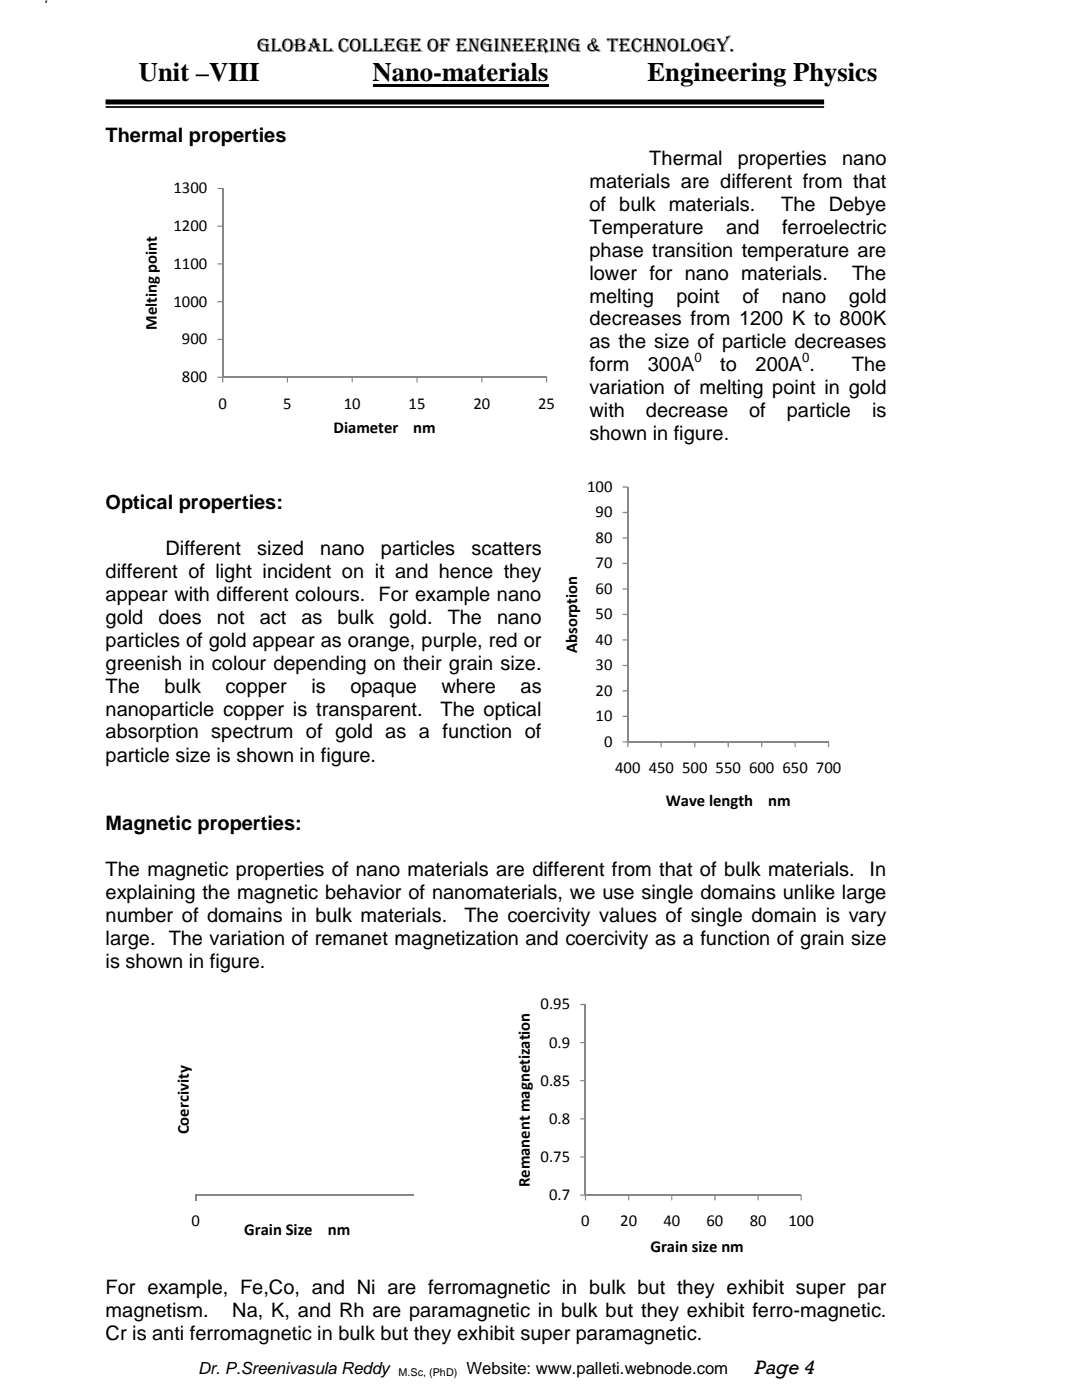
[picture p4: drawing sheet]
<svg xmlns="http://www.w3.org/2000/svg" width="216mm" height="279mm" viewBox="0 0 216 279" stroke-linecap="round" stroke-linejoin="round" font-family="sans-serif">
<defs><g id="words">
<g font-size="5.3">
<text x="27.7" y="16.2">Unit –VIII</text>
<text x="74.4" y="16.2">Nano-materials</text>
<text x="129.2" y="16.2">Engineering Physics</text>
</g>
<g font-size="4">
<text x="51.3" y="10.3">GLOBAL COLLEGE OF ENGINEERING &amp; TECHNOLOGY.</text>
<text x="21.1" y="28.3">Thermal properties</text>
<text x="129.6" y="32.9">Thermal</text>
<text x="147.2" y="32.9">properties</text>
<text x="168" y="32.9">nano</text>
<text x="117.6" y="37.5">materials are different from that</text>
<text x="117.6" y="42.1">of bulk materials.</text>
<text x="117.6" y="46.6">Temperature</text>
<text x="144.9" y="46.6">and</text>
<text x="155.9" y="42.1">The Debye</text>
<text x="156.1" y="46.6">ferroelectric</text>
<text x="117.6" y="51.2">phase transition temperature are</text>
<text x="117.6" y="55.8">lower for nano materials.</text>
<text x="170" y="55.8">The</text>
<text x="117.6" y="60.4">melting</text>
<text x="117.6" y="65">decreases from 1200 K to 800K</text>
<text x="135" y="60.4">point</text>
<text x="148.1" y="60.4">of</text>
<text x="156" y="60.4">nano</text>
<text x="169.4" y="60.4">gold</text>
<text x="117.6" y="69.5">as the size of particle decreases</text>
<text x="117.6" y="74.1">form</text>
<text x="129.3" y="74.1">300A</text>
<text x="143.7" y="74.1">to</text>
<text x="150.7" y="74.1">200A .</text>
<text x="170" y="74.1">The</text>
<text x="117.6" y="78.7">variation of melting point in gold</text>
<text x="117.6" y="83.3">with</text>
<text x="128.9" y="83.3">decrease</text>
<text x="149.5" y="83.3">of</text>
<text x="157" y="83.3">particle</text>
<text x="174" y="83.3">is</text>
<text x="117.6" y="87.9">shown in figure.</text>
<text x="21.1" y="101.6">Optical properties:</text>
<text x="33" y="110.7">Different</text>
<text x="51.3" y="110.7">sized</text>
<text x="63.9" y="110.7">nano</text>
<text x="76" y="110.7">particles</text>
<text x="94.1" y="110.7">scatters</text>
<text x="21.1" y="115.3">different of light incident on it and hence they</text>
<text x="21.1" y="119.9">appear with different colours. For example nano</text>
<text x="21.1" y="124.5">gold</text>
<text x="31.6" y="124.5">does</text>
<text x="43.3" y="124.5">not</text>
<text x="51.8" y="124.5">act</text>
<text x="60.1" y="124.5">as</text>
<text x="67.4" y="124.5">bulk</text>
<text x="77.7" y="124.5">gold.</text>
<text x="89.3" y="124.5">The</text>
<text x="99.2" y="124.5">nano</text>
<text x="21.1" y="129.1">particles of gold appear as orange, purple, red or</text>
<text x="21.1" y="133.6">greenish in colour depending on their grain size.</text>
<text x="21.1" y="138.2">The</text>
<text x="21.1" y="142.8">nanoparticle copper is transparent.</text>
<text x="32.9" y="138.2">bulk</text>
<text x="45" y="138.2">copper</text>
<text x="62.1" y="138.2">is</text>
<text x="69.9" y="138.2">opaque</text>
<text x="87.9" y="142.8">The optical</text>
<text x="88.1" y="138.2">where</text>
<text x="103.9" y="138.2">as</text>
<text x="21.1" y="147.4">absorption spectrum of gold as a function of</text>
<text x="21.1" y="152">particle size is shown in figure.</text>
<text x="21.1" y="165.7">Magnetic properties:</text>
<text x="21.1" y="174.9">The magnetic properties of nano materials are different from that of bulk materials.</text>
<text x="21.1" y="179.4">explaining the magnetic behavior of nanomaterials, we use single domains unlike large</text>
<text x="173.5" y="174.9">In</text>
<text x="21.1" y="184">number of domains in bulk materials.</text>
<text x="92.7" y="184">The coercivity values of single domain is vary</text>
<text x="21.1" y="188.6">large. The variation of remanet magnetization and coercivity as a function of grain size</text>
<text x="21.1" y="193.2">is shown in figure.</text>
<text x="21.1" y="258.3">For example, Fe,Co, and Ni are ferromagnetic in bulk but they exhibit super par</text>
<text x="21.1" y="262.9">magnetism.</text>
<text x="46.3" y="262.9">Na, K, and Rh are paramagnetic in bulk but they exhibit ferro-magnetic.</text>
<text x="21.1" y="267.5">Cr is anti ferromagnetic in bulk but they exhibit super paramagnetic.</text>
<text x="150.6" y="274.2">Page 4</text>
</g>
<g font-size="3.3">
<text x="34.6" y="38.6">1300</text>
<text x="34.6" y="46.1">1200</text>
<text x="34.6" y="53.6">1100</text>
<text x="31.3" y="65.8" transform="rotate(-90 31.3 65.8)">Melting point</text>
<text x="34.6" y="61.2">1000</text>
<text x="36.3" y="68.7">900</text>
<text x="36.3" y="76.2">800</text>
<text x="43.6" y="81.5">0</text>
<text x="56.5" y="81.5">5</text>
<text x="68.6" y="81.5">10</text>
<text x="81.5" y="81.5">15</text>
<text x="94.5" y="81.5">20</text>
<text x="107.4" y="81.5">25</text>
<text x="66.6" y="86.5">Diameter</text>
<text x="82.4" y="86.5">nm</text>
<text x="117.2" y="98.1">100</text>
<text x="118.8" y="103.3">90</text>
<text x="118.8" y="113.4">70</text>
<text x="118.8" y="108.3">80</text>
<text x="118.8" y="118.5">60</text>
<text x="118.8" y="123.6">50</text>
<text x="115.2" y="130.4" transform="rotate(-90 115.2 130.4)">Absorption</text>
<text x="118.8" y="128.7">40</text>
<text x="118.8" y="133.8">30</text>
<text x="118.8" y="143.9">10</text>
<text x="118.8" y="138.9">20</text>
<text x="120.5" y="149">0</text>
<text x="122.7" y="154.3">400 450 500 550 600 650 700</text>
<text x="132.9" y="160.8">Wave length</text>
<text x="153.2" y="160.8">nm</text>
<text x="107.9" y="201.4">0.95</text>
<text x="109.6" y="209.1">0.9</text>
<text x="107.9" y="216.7">0.85</text>
<text x="37.7" y="226.4" transform="rotate(-90 37.7 226.4)">Coercivity</text>
<text x="109.6" y="224.3">0.8</text>
<text x="107.9" y="231.9">0.75</text>
<text x="105.7" y="236.9" transform="rotate(-90 105.7 236.9)">Remanent magnetization</text>
<text x="109.6" y="239.5">0.7</text>
<text x="38.2" y="244.8">0</text>
<text x="116" y="244.8">0</text>
<text x="123.8" y="244.8">20</text>
<text x="132.4" y="244.8">40</text>
<text x="141" y="244.8">60</text>
<text x="149.6" y="244.8">80</text>
<text x="157.3" y="244.8">100</text>
<text x="48.7" y="246.5">Grain Size</text>
<text x="65.4" y="246.5">nm</text>
<text x="129.8" y="249.8">Grain size nm</text>
<text x="39.5" y="274.2">Dr. P.Sreenivasula Reddy</text>
<text x="93.1" y="274.2">Website: www.palleti.webnode.com</text>
</g>
<g font-size="2.6">
<text x="138.6" y="72.3">0</text>
<text x="160.1" y="72.3">0</text>
</g>
<text font-size="2.2" x="79.5" y="274.7">M.Sc, (PhD)</text>
</g></defs>
<g fill="#000">
<path d="M74.4 16.7h35.1v.6h-35.1z"/>
<path d="M21.1 19.9h143.3v.9h-143.3zM21.1 21.2h143.3v.3h-143.3z"/>
</g>
<g fill="#fff">
<path d="M111.5 91.8h61v73.2h-61z"/>
<path d="M125.3 97.2h40v50.9h-40z"/>
</g>
<path d="M125.3 97.2v50.9" fill="none" stroke="#868686" stroke-width=".23"/>
<path d="M124.2 147.9h1.1v.3h-1.1zM124.2 142.9h1.1v.2h-1.1zM124.2 137.8h1.1v.2h-1.1zM124.2 132.7h1.1v.2h-1.1zM124.2 127.6h1.1v.2h-1.1zM124.2 122.5h1.1v.2h-1.1zM124.2 117.4h1.1v.3h-1.1zM124.2 112.3h1.1v.3h-1.1zM124.2 107.3h1.1v.2h-1.1zM124.2 102.2h1.1v.2h-1.1zM124.2 97.1h1.1v.2h-1.1z" fill="#868686"/>
<path d="M125.3 148.1h40" fill="none" stroke="#868686" stroke-width=".23"/>
<path d="M125.2 148.1h.2v1h-.2zM131.8 148.1h.3v1h-.3zM138.5 148.1h.2v1h-.2zM145.2 148.1h.2v1h-.2zM151.9 148.1h.2v1h-.2zM158.5 148.1h.3v1h-.3zM165.2 148.1h.2v1h-.2z" fill="#868686"/>
<g fill="#fff">
<path d="M24 33.6h90.4v54.2h-90.4z"/>
<path d="M44.4 37.6h64.7v37.7h-64.7z"/>
<path d="M111.4 91.6h61.2v73.5h-61.2zM111.7 91.8v73.2l-.2-.1h61l-.2 .1v-73.2l.2 .1h-61z"/>
</g>
<path d="M44.4 37.6v37.7" fill="none" stroke="#868686" stroke-width=".25"/>
<path d="M43.4 75.2h1v.2h-1zM43.4 67.6h1v.3h-1zM43.4 60.1h1v.2h-1zM43.4 52.6h1v.2h-1zM43.4 45h1v.3h-1zM43.4 37.5h1v.2h-1z" fill="#868686"/>
<path d="M44.4 75.3h64.7" fill="none" stroke="#868686" stroke-width=".23"/>
<path d="M44.3 75.3h.3v1h-.3zM57.2 75.3h.3v1h-.3zM70.2 75.3h.2v1h-.2zM83.1 75.3h.2v1h-.2zM96 75.3h.3v1h-.3zM108.9 75.3h.3v1h-.3z" fill="#868686"/>
<g fill="#fff">
<path d="M24 196.4h66.5v54.8h-66.5z"/>
<path d="M39 200.5h43.7v38h-43.7z"/>
<path d="M23.9 33.5h90.6v54.5h-90.6zM24.2 33.6v54.2l-.2-.1h90.4l-.2 .1v-54.2l.2 .2h-90.4z"/>
</g>
<path d="M39 238.5h43.7" fill="none" stroke="#868686" stroke-width=".25"/>
<path d="M38.9 238.5h.3v1.1h-.3z" fill="#868686"/>
<g fill="#fff">
<path d="M102 196.4h65.6v54.8h-65.6z"/>
<path d="M116.8 200.5h43.1v38h-43.1z"/>
<path d="M23.9 196.3h66.7v55h-66.7zM24 196.6l.2-.2v54.8l-.2-.2h66.5l-.2 .2v-54.8l.2 .2z"/>
</g>
<path d="M116.8 200.5v38" fill="none" stroke="#868686" stroke-width=".23"/>
<path d="M115.8 238.4h1v.2h-1zM115.8 230.8h1v.2h-1zM115.8 223.2h1v.2h-1zM115.8 215.6h1v.2h-1zM115.8 208h1v.2h-1zM115.8 200.3h1v.3h-1z" fill="#868686"/>
<path d="M116.8 238.5h43.1" fill="none" stroke="#868686" stroke-width=".25"/>
<path d="M116.7 238.5h.2v1.1h-.2zM125.3 238.5h.3v1.1h-.3zM133.9 238.5h.3v1.1h-.3zM142.5 238.5h.3v1.1h-.3zM151.2 238.5h.2v1.1h-.2zM159.7 238.5h.3v1.1h-.3z" fill="#868686"/>
<path d="M101.9 196.3h65.8v55h-65.8zM102.2 196.4v54.8l-.2-.2h65.6l-.2 .2v-54.8l.2 .2h-65.6z" fill="#fff"/>
<path d="M9.2 .3h.1M9.2 0v.1M9.3 .2h.1" fill="none" stroke="#000" stroke-width=".2"/>
<path d="M9.3 .2h.1" fill="none" stroke="#fff" stroke-width=".2"/>
<path d="M9.2 .3l.1 .3h-.2z" fill="#000"/>
<path d="M9.2 .3h.1" fill="none" stroke="#fff" stroke-width=".2"/>
<path d="M9.2 .3h.1" fill="none" stroke="#fff" stroke-width=".2"/>
<path d="M9.3 .3h.1" fill="none" stroke="#000" stroke-width=".2"/>
<use href="#words"/>
</svg>
